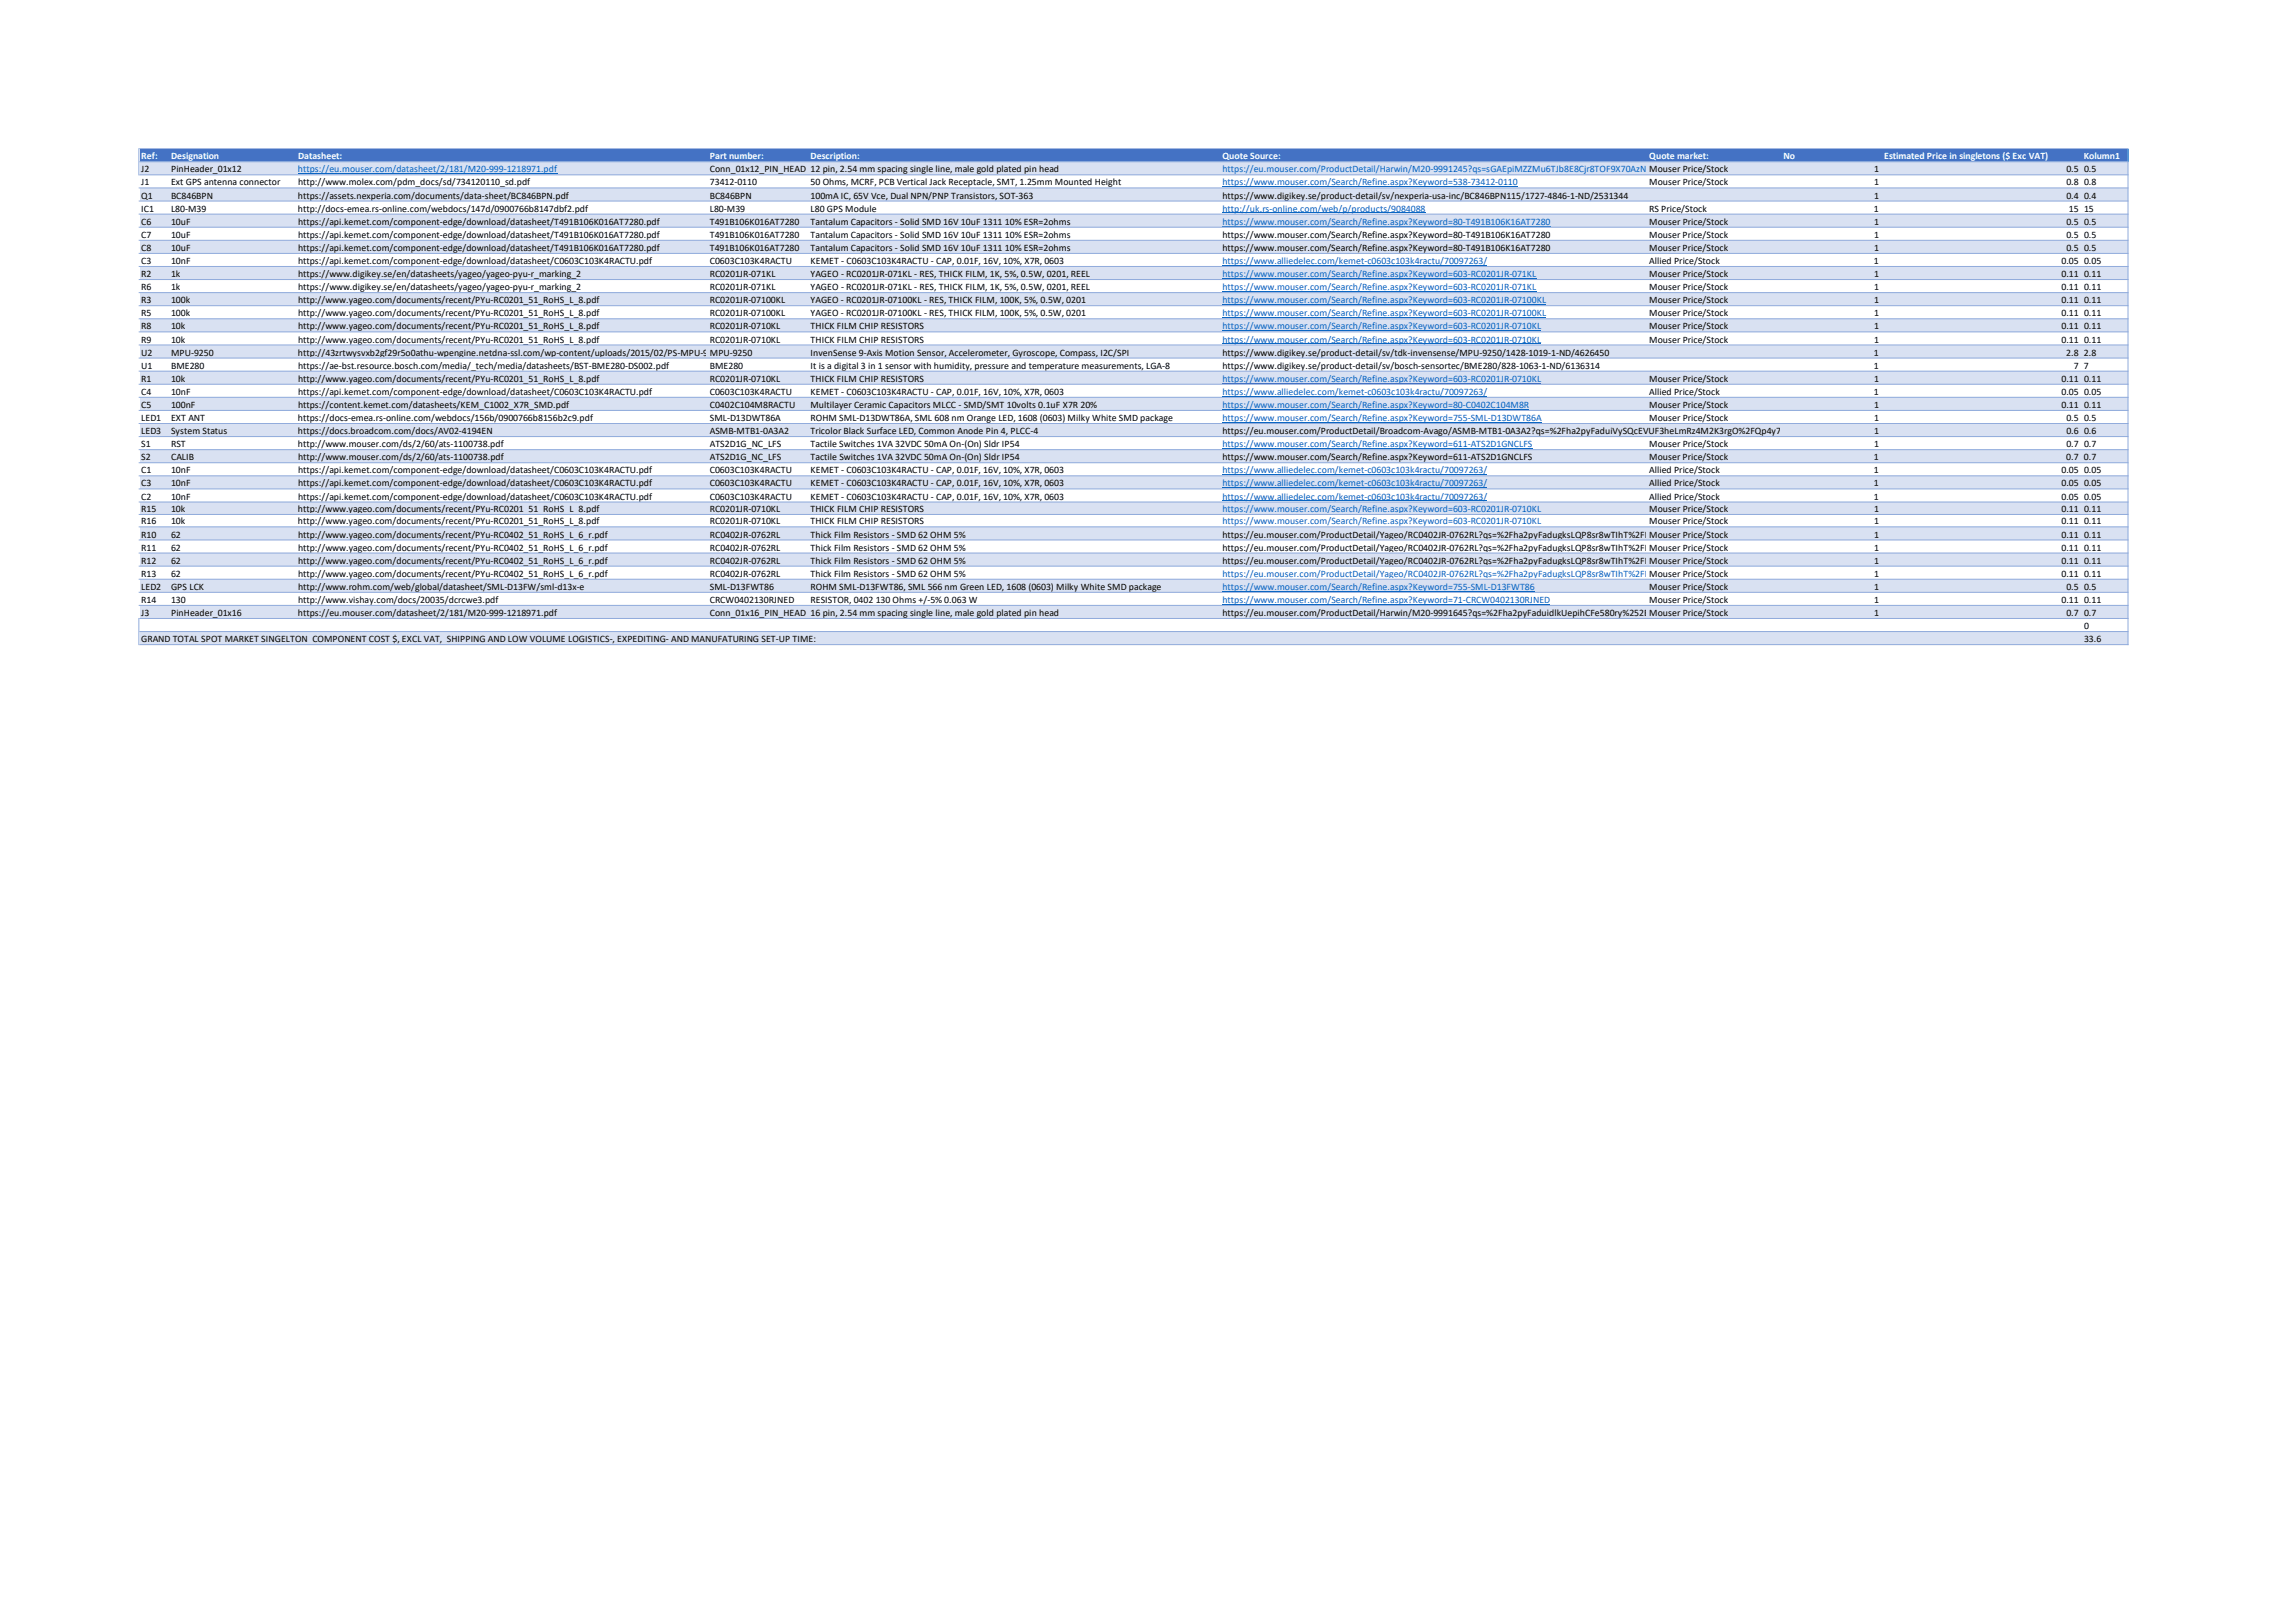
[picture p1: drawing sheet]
<svg xmlns="http://www.w3.org/2000/svg" width="297mm" height="210mm" viewBox="0 0 297 210" stroke-linecap="round" stroke-linejoin="round" font-family="sans-serif">
<defs><g id="words">
<g font-size="1.3" fill="#fff">
<text x="18.3" y="20.6">Ref:</text>
<text x="22.1" y="20.6">Designation</text>
<text x="38.6" y="20.6">Datasheet:</text>
<text x="91.9" y="20.6">Part number:</text>
<text x="104.9" y="20.6">Description:</text>
<text x="158.2" y="20.6">Quote Source:</text>
<text x="213.4" y="20.6">Quote market:</text>
<text x="230.8" y="20.6">No</text>
<text x="243.8" y="20.6">Estimated Price in singletons ($ Exc VAT)</text>
<text x="269.7" y="20.6">Kolumn1</text>
</g>
<g font-size="1.3">
<text x="18.3" y="22.3">J2</text>
<text x="22.1" y="22.3">PinHeader_01x12</text>
<text x="91.9" y="22.3">Conn_01x12_PIN_HEAD 12 pin, 2.54 mm spacing single line, male gold plated pin head</text>
<text x="242.5" y="22.3">1</text>
<text x="267.4" y="22.3">0.5 0.5</text>
<text x="18.3" y="24">J1</text>
<text x="18.3" y="25.7">Q1</text>
<text x="18.3" y="27.4">IC1</text>
<text x="18.3" y="29.1">C6</text>
<text x="22.1" y="24">Ext GPS antenna connector</text>
<text x="22.1" y="25.7">BC846BPN</text>
<text x="22.1" y="27.4">L80-M39</text>
<text x="22.1" y="29.1">10uF</text>
<text x="38.6" y="25.7">https://assets.nexperia.com/documents/data-sheet/BC846BPN.pdf</text>
<text x="38.6" y="27.4">http://docs-emea.rs-online.com/webdocs/147d/0900766b8147dbf2.pdf</text>
<text x="38.6" y="29.1">https://api.kemet.com/component-edge/download/datasheet/T491B106K016AT7280.pdf</text>
<text x="38.6" y="24">http://www.molex.com/pdm_docs/sd/734120110_sd.pdf</text>
<text x="91.9" y="25.7">BC846BPN</text>
<text x="91.9" y="29.1">T491B106K016AT7280</text>
<text x="91.9" y="27.4">L80-M39</text>
<text x="91.9" y="24">73412-0110</text>
<text x="104.9" y="24">50 Ohms, MCRF, PCB Vertical Jack Receptacle, SMT, 1.25mm Mounted Height</text>
<text x="104.9" y="25.7">100mA IC, 65V Vce, Dual NPN/PNP Transistors, SOT-363</text>
<text x="104.9" y="29.1">Tantalum Capacitors - Solid SMD 16V 10uF 1311 10% ESR=2ohms</text>
<text x="104.9" y="27.4">L80 GPS Module</text>
<text x="158.2" y="25.7">https://www.digikey.se/product-detail/sv/nexperia-usa-inc/BC846BPN115/1727-4846-1-ND/2531344</text>
<text x="213.4" y="24">Mouser Price/Stock</text>
<text x="213.4" y="27.4">RS Price/Stock</text>
<text x="213.4" y="29.1">Mouser Price/Stock</text>
<text x="242.5" y="27.4">1</text>
<text x="242.5" y="25.7">1</text>
<text x="242.5" y="24">1</text>
<text x="242.5" y="29.1">1</text>
<text x="267.4" y="25.7">0.4 0.4</text>
<text x="267.4" y="24">0.8 0.8</text>
<text x="267.4" y="29.1">0.5 0.5</text>
<text x="267.8" y="27.4">15 15</text>
<text x="18.3" y="30.8">C7</text>
<text x="18.3" y="32.5">C8</text>
<text x="18.3" y="34.2">C3</text>
<text x="18.3" y="35.9">R2</text>
<text x="22.1" y="35.9">1k</text>
<text x="22.1" y="30.8">10uF</text>
<text x="22.1" y="32.5">10uF</text>
<text x="22.1" y="34.2">10nF</text>
<text x="38.6" y="30.8">https://api.kemet.com/component-edge/download/datasheet/T491B106K016AT7280.pdf</text>
<text x="38.6" y="32.5">https://api.kemet.com/component-edge/download/datasheet/T491B106K016AT7280.pdf</text>
<text x="38.6" y="34.2">https://api.kemet.com/component-edge/download/datasheet/C0603C103K4RACTU.pdf</text>
<text x="38.6" y="35.9">https://www.digikey.se/en/datasheets/yageo/yageo-pyu-r_marking_2</text>
<text x="91.9" y="30.8">T491B106K016AT7280</text>
<text x="91.9" y="32.5">T491B106K016AT7280</text>
<text x="91.9" y="34.2">C0603C103K4RACTU</text>
<text x="91.9" y="35.9">RC0201JR-071KL</text>
<text x="104.9" y="34.2">KEMET - C0603C103K4RACTU - CAP, 0.01F, 16V, 10%, X7R, 0603</text>
<text x="104.9" y="35.9">YAGEO - RC0201JR-071KL - RES, THICK FILM, 1K, 5%, 0.5W, 0201, REEL</text>
<text x="104.9" y="30.8">Tantalum Capacitors - Solid SMD 16V 10uF 1311 10% ESR=2ohms</text>
<text x="104.9" y="32.5">Tantalum Capacitors - Solid SMD 16V 10uF 1311 10% ESR=2ohms</text>
<text x="158.2" y="30.8">https://www.mouser.com/Search/Refine.aspx?Keyword=80-T491B106K16AT7280</text>
<text x="158.2" y="32.5">https://www.mouser.com/Search/Refine.aspx?Keyword=80-T491B106K16AT7280</text>
<text x="213.4" y="34.2">Allied Price/Stock</text>
<text x="213.4" y="35.9">Mouser Price/Stock</text>
<text x="213.4" y="30.8">Mouser Price/Stock</text>
<text x="213.4" y="32.5">Mouser Price/Stock</text>
<text x="242.5" y="34.2">1</text>
<text x="242.5" y="30.8">1</text>
<text x="242.5" y="32.5">1</text>
<text x="242.5" y="35.9">1</text>
<text x="266.8" y="35.9">0.11 0.11</text>
<text x="266.8" y="34.2">0.05 0.05</text>
<text x="267.4" y="30.8">0.5 0.5</text>
<text x="267.4" y="32.5">0.5 0.5</text>
<text x="18.3" y="37.5">R6</text>
<text x="18.3" y="39.2">R3</text>
<text x="18.3" y="40.9">R5</text>
<text x="22.1" y="37.5">1k</text>
<text x="22.1" y="39.2">100k</text>
<text x="22.1" y="40.9">100k</text>
<text x="38.6" y="37.5">https://www.digikey.se/en/datasheets/yageo/yageo-pyu-r_marking_2</text>
<text x="38.6" y="39.2">http://www.yageo.com/documents/recent/PYu-RC0201_51_RoHS_L_8.pdf</text>
<text x="38.6" y="40.9">http://www.yageo.com/documents/recent/PYu-RC0201_51_RoHS_L_8.pdf</text>
<text x="91.9" y="39.2">RC0201JR-07100KL</text>
<text x="91.9" y="40.9">RC0201JR-07100KL</text>
<text x="91.9" y="37.5">RC0201JR-071KL</text>
<text x="104.9" y="37.5">YAGEO - RC0201JR-071KL - RES, THICK FILM, 1K, 5%, 0.5W, 0201, REEL</text>
<text x="104.9" y="39.2">YAGEO - RC0201JR-07100KL - RES, THICK FILM, 100K, 5%, 0.5W, 0201</text>
<text x="104.9" y="40.9">YAGEO - RC0201JR-07100KL - RES, THICK FILM, 100K, 5%, 0.5W, 0201</text>
<text x="213.4" y="37.5">Mouser Price/Stock</text>
<text x="213.4" y="39.2">Mouser Price/Stock</text>
<text x="213.4" y="40.9">Mouser Price/Stock</text>
<text x="242.5" y="37.5">1</text>
<text x="242.5" y="39.2">1</text>
<text x="242.5" y="40.9">1</text>
<text x="266.8" y="37.5">0.11 0.11</text>
<text x="266.8" y="39.2">0.11 0.11</text>
<text x="266.8" y="40.9">0.11 0.11</text>
<text x="18.3" y="42.6">R8</text>
<text x="18.3" y="44.3">R9</text>
<text x="18.3" y="46">U2</text>
<text x="18.3" y="47.7">U1</text>
<text x="22.1" y="42.6">10k</text>
<text x="22.1" y="44.3">10k</text>
<text x="22.1" y="46">MPU-9250</text>
<text x="22.1" y="47.7">BME280</text>
<text x="38.6" y="46">http://43zrtwysvxb2gf29r5o0athu-wpengine.netdna-ssl.com/wp-content/uploads/2015/02/PS-MPU-9250A-01-v1.1.pdf</text>
<text x="38.6" y="47.7">https://ae-bst.resource.bosch.com/media/_tech/media/datasheets/BST-BME280-DS002.pdf</text>
<text x="38.6" y="42.6">http://www.yageo.com/documents/recent/PYu-RC0201_51_RoHS_L_8.pdf</text>
<text x="38.6" y="44.3">http://www.yageo.com/documents/recent/PYu-RC0201_51_RoHS_L_8.pdf</text>
<text x="91.9" y="47.7">BME280</text>
<text x="91.9" y="42.6">RC0201JR-0710KL</text>
<text x="91.9" y="44.3">RC0201JR-0710KL</text>
<text x="91.9" y="46">MPU-9250</text>
<text x="104.9" y="47.7">It is a digital 3 in 1 sensor with humidity, pressure and temperature measurements, LGA-8</text>
<text x="104.9" y="42.6">THICK FILM CHIP RESISTORS</text>
<text x="104.9" y="44.3">THICK FILM CHIP RESISTORS</text>
<text x="104.9" y="46">InvenSense 9-Axis Motion Sensor, Accelerometer, Gyroscope, Compass, I2C/SPI</text>
<text x="158.2" y="46">https://www.digikey.se/product-detail/sv/tdk-invensense/MPU-9250/1428-1019-1-ND/4626450</text>
<text x="158.2" y="47.7">https://www.digikey.se/product-detail/sv/bosch-sensortec/BME280/828-1063-1-ND/6136314</text>
<text x="213.4" y="42.6">Mouser Price/Stock</text>
<text x="213.4" y="44.3">Mouser Price/Stock</text>
<text x="242.5" y="47.7">1</text>
<text x="242.5" y="46">1</text>
<text x="242.5" y="42.6">1</text>
<text x="242.5" y="44.3">1</text>
<text x="266.8" y="42.6">0.11 0.11</text>
<text x="266.8" y="44.3">0.11 0.11</text>
<text x="267.4" y="46">2.8 2.8</text>
<text x="268.4" y="47.7">7 7</text>
<text x="18.3" y="49.4">R1</text>
<text x="18.3" y="51.1">C4</text>
<text x="18.3" y="52.8">C5</text>
<text x="22.1" y="49.4">10k</text>
<text x="22.1" y="51.1">10nF</text>
<text x="22.1" y="52.8">100nF</text>
<text x="38.6" y="51.1">https://api.kemet.com/component-edge/download/datasheet/C0603C103K4RACTU.pdf</text>
<text x="38.6" y="52.8">https://content.kemet.com/datasheets/KEM_C1002_X7R_SMD.pdf</text>
<text x="38.6" y="49.4">http://www.yageo.com/documents/recent/PYu-RC0201_51_RoHS_L_8.pdf</text>
<text x="91.9" y="49.4">RC0201JR-0710KL</text>
<text x="91.9" y="52.8">C0402C104M8RACTU</text>
<text x="91.9" y="51.1">C0603C103K4RACTU</text>
<text x="104.9" y="51.1">KEMET - C0603C103K4RACTU - CAP, 0.01F, 16V, 10%, X7R, 0603</text>
<text x="104.9" y="49.4">THICK FILM CHIP RESISTORS</text>
<text x="104.9" y="52.8">Multilayer Ceramic Capacitors MLCC - SMD/SMT 10volts 0.1uF X7R 20%</text>
<text x="213.4" y="49.4">Mouser Price/Stock</text>
<text x="213.4" y="51.1">Allied Price/Stock</text>
<text x="213.4" y="52.8">Mouser Price/Stock</text>
<text x="242.5" y="51.1">1</text>
<text x="242.5" y="49.4">1</text>
<text x="242.5" y="52.8">1</text>
<text x="266.8" y="49.4">0.11 0.11</text>
<text x="266.8" y="52.8">0.11 0.11</text>
<text x="266.8" y="51.1">0.05 0.05</text>
<text x="18.3" y="54.5">LED1</text>
<text x="18.3" y="56.2">LED3</text>
<text x="18.3" y="57.9">S1</text>
<text x="18.3" y="59.6">S2</text>
<text x="22.1" y="54.5">EXT ANT</text>
<text x="22.1" y="56.2">System Status</text>
<text x="22.1" y="57.9">RST</text>
<text x="22.1" y="59.6">CALIB</text>
<text x="38.6" y="57.9">http://www.mouser.com/ds/2/60/ats-1100738.pdf</text>
<text x="38.6" y="56.2">https://docs.broadcom.com/docs/AV02-4194EN</text>
<text x="38.6" y="54.5">https://docs-emea.rs-online.com/webdocs/156b/0900766b8156b2c9.pdf</text>
<text x="38.6" y="59.6">http://www.mouser.com/ds/2/60/ats-1100738.pdf</text>
<text x="91.9" y="57.9">ATS2D1G_NC_LFS</text>
<text x="91.9" y="54.5">SML-D13DWT86A</text>
<text x="91.9" y="56.2">ASMB-MTB1-0A3A2</text>
<text x="91.9" y="59.6">ATS2D1G_NC_LFS</text>
<text x="104.9" y="59.6">Tactile Switches 1VA 32VDC 50mA On-(On) Sldr IP54</text>
<text x="104.9" y="57.9">Tactile Switches 1VA 32VDC 50mA On-(On) Sldr IP54</text>
<text x="104.9" y="54.5">ROHM SML-D13DWT86A, SML 608 nm Orange LED, 1608 (0603) Milky White SMD package</text>
<text x="104.9" y="56.2">Tricolor Black Surface LED, Common Anode Pin 4, PLCC-4</text>
<text x="158.2" y="59.6">https://www.mouser.com/Search/Refine.aspx?Keyword=611-ATS2D1GNCLFS</text>
<text x="158.2" y="56.2">https://eu.mouser.com/ProductDetail/Broadcom-Avago/ASMB-MTB1-0A3A2?qs=%2Fha2pyFaduiVySQcEVUF3heLmRz4M2K3rgO%2FQp4y7kW07fprwMhUhQ%3D%3D</text>
<text x="213.4" y="59.6">Mouser Price/Stock</text>
<text x="213.4" y="54.5">Mouser Price/Stock</text>
<text x="213.4" y="57.9">Mouser Price/Stock</text>
<text x="242.5" y="59.6">1</text>
<text x="242.5" y="56.2">1</text>
<text x="242.5" y="54.5">1</text>
<text x="242.5" y="57.9">1</text>
<text x="267.4" y="59.6">0.7 0.7</text>
<text x="267.4" y="56.2">0.6 0.6</text>
<text x="267.4" y="54.5">0.5 0.5</text>
<text x="267.4" y="57.9">0.7 0.7</text>
<text x="18.3" y="61.3">C1</text>
<text x="18.3" y="62.9">C3</text>
<text x="18.3" y="64.6">C2</text>
<text x="22.1" y="61.3">10nF</text>
<text x="22.1" y="62.9">10nF</text>
<text x="22.1" y="64.6">10nF</text>
<text x="38.6" y="61.3">https://api.kemet.com/component-edge/download/datasheet/C0603C103K4RACTU.pdf</text>
<text x="38.6" y="62.9">https://api.kemet.com/component-edge/download/datasheet/C0603C103K4RACTU.pdf</text>
<text x="38.6" y="64.6">https://api.kemet.com/component-edge/download/datasheet/C0603C103K4RACTU.pdf</text>
<text x="91.9" y="61.3">C0603C103K4RACTU</text>
<text x="91.9" y="62.9">C0603C103K4RACTU</text>
<text x="91.9" y="64.6">C0603C103K4RACTU</text>
<text x="104.9" y="61.3">KEMET - C0603C103K4RACTU - CAP, 0.01F, 16V, 10%, X7R, 0603</text>
<text x="104.9" y="62.9">KEMET - C0603C103K4RACTU - CAP, 0.01F, 16V, 10%, X7R, 0603</text>
<text x="104.9" y="64.6">KEMET - C0603C103K4RACTU - CAP, 0.01F, 16V, 10%, X7R, 0603</text>
<text x="213.4" y="61.3">Allied Price/Stock</text>
<text x="213.4" y="62.9">Allied Price/Stock</text>
<text x="213.4" y="64.6">Allied Price/Stock</text>
<text x="242.5" y="61.3">1</text>
<text x="242.5" y="62.9">1</text>
<text x="242.5" y="64.6">1</text>
<text x="266.8" y="61.3">0.05 0.05</text>
<text x="266.8" y="62.9">0.05 0.05</text>
<text x="266.8" y="64.6">0.05 0.05</text>
<text x="18.3" y="66.3">R15</text>
<text x="18.3" y="67.9">R16</text>
<text x="18.3" y="69.6">R10</text>
<text x="18.3" y="71.2">R11</text>
<text x="22.1" y="69.6">62</text>
<text x="22.1" y="71.2">62</text>
<text x="22.1" y="66.3">10k</text>
<text x="22.1" y="67.9">10k</text>
<text x="38.6" y="66.3">http://www.yageo.com/documents/recent/PYu-RC0201_51_RoHS_L_8.pdf</text>
<text x="38.6" y="67.9">http://www.yageo.com/documents/recent/PYu-RC0201_51_RoHS_L_8.pdf</text>
<text x="38.6" y="69.6">http://www.yageo.com/documents/recent/PYu-RC0402_51_RoHS_L_6_r.pdf</text>
<text x="38.6" y="71.2">http://www.yageo.com/documents/recent/PYu-RC0402_51_RoHS_L_6_r.pdf</text>
<text x="91.9" y="69.6">RC0402JR-0762RL</text>
<text x="91.9" y="71.2">RC0402JR-0762RL</text>
<text x="91.9" y="66.3">RC0201JR-0710KL</text>
<text x="91.9" y="67.9">RC0201JR-0710KL</text>
<text x="104.9" y="69.6">Thick Film Resistors - SMD 62 OHM 5%</text>
<text x="104.9" y="71.2">Thick Film Resistors - SMD 62 OHM 5%</text>
<text x="104.9" y="66.3">THICK FILM CHIP RESISTORS</text>
<text x="104.9" y="67.9">THICK FILM CHIP RESISTORS</text>
<text x="158.2" y="69.6">https://eu.mouser.com/ProductDetail/Yageo/RC0402JR-0762RL?qs=%2Fha2pyFadugksLQP8sr8wTIhT%2FMY8qooydCBOtxPGjnmPpSGa7sYls8%252BwVmLaa5w</text>
<text x="158.2" y="71.2">https://eu.mouser.com/ProductDetail/Yageo/RC0402JR-0762RL?qs=%2Fha2pyFadugksLQP8sr8wTIhT%2FMY8qooydCBOtxPGjnmPpSGa7sYls8%252BwVmLaa5w</text>
<text x="213.4" y="66.3">Mouser Price/Stock</text>
<text x="213.4" y="67.9">Mouser Price/Stock</text>
<text x="213.4" y="69.6">Mouser Price/Stock</text>
<text x="213.4" y="71.2">Mouser Price/Stock</text>
<text x="242.5" y="66.3">1</text>
<text x="242.5" y="67.9">1</text>
<text x="242.5" y="69.6">1</text>
<text x="242.5" y="71.2">1</text>
<text x="266.8" y="66.3">0.11</text>
<text x="266.8" y="67.9">0.11</text>
<text x="266.8" y="69.6">0.11 0.11</text>
<text x="266.8" y="71.2">0.11 0.11</text>
<text x="269.7" y="66.3">0.11</text>
<text x="269.7" y="67.9">0.11</text>
<text x="18.3" y="72.9">R12</text>
<text x="18.3" y="74.6">R13</text>
<text x="18.3" y="76.3">LED2</text>
<text x="22.1" y="72.9">62</text>
<text x="22.1" y="74.6">62</text>
<text x="22.1" y="76.3">GPS LCK</text>
<text x="38.6" y="76.3">http://www.rohm.com/web/global/datasheet/SML-D13FW/sml-d13x-e</text>
<text x="38.6" y="72.9">http://www.yageo.com/documents/recent/PYu-RC0402_51_RoHS_L_6_r.pdf</text>
<text x="38.6" y="74.6">http://www.yageo.com/documents/recent/PYu-RC0402_51_RoHS_L_6_r.pdf</text>
<text x="91.9" y="72.9">RC0402JR-0762RL</text>
<text x="91.9" y="74.6">RC0402JR-0762RL</text>
<text x="91.9" y="76.3">SML-D13FWT86</text>
<text x="104.9" y="72.9">Thick Film Resistors - SMD 62 OHM 5%</text>
<text x="104.9" y="74.6">Thick Film Resistors - SMD 62 OHM 5%</text>
<text x="104.9" y="76.3">ROHM SML-D13FWT86, SML 566 nm Green LED, 1608 (0603) Milky White SMD package</text>
<text x="158.2" y="72.9">https://eu.mouser.com/ProductDetail/Yageo/RC0402JR-0762RL?qs=%2Fha2pyFadugksLQP8sr8wTIhT%2FMY8qooydCBOtxPGjnmPpSGa7sYls8%252BwVmLaa5w</text>
<text x="213.4" y="72.9">Mouser Price/Stock</text>
<text x="213.4" y="74.6">Mouser Price/Stock</text>
<text x="213.4" y="76.3">Mouser Price/Stock</text>
<text x="242.5" y="72.9">1</text>
<text x="242.5" y="74.6">1</text>
<text x="242.5" y="76.3">1</text>
<text x="266.8" y="72.9">0.11 0.11</text>
<text x="266.8" y="74.6">0.11 0.11</text>
<text x="267.4" y="76.3">0.5 0.5</text>
<text x="18.3" y="78">R14</text>
<text x="18.3" y="79.7">J3</text>
<text x="18.3" y="83.1">GRAND TOTAL SPOT MARKET SINGELTON COMPONENT COST $, EXCL VAT, SHIPPING AND LOW VOLUME LOGISTICS-, EXPEDITING- AND MANUFATURING SET-UP TIME:</text>
<text x="22.1" y="78">130</text>
<text x="22.1" y="79.7">PinHeader_01x16</text>
<text x="38.6" y="79.7">https://eu.mouser.com/datasheet/2/181/M20-999-1218971.pdf</text>
<text x="38.6" y="78">http://www.vishay.com/docs/20035/dcrcwe3.pdf</text>
<text x="91.9" y="79.7">Conn_01x16_PIN_HEAD 16 pin, 2.54 mm spacing single line, male gold plated pin head</text>
<text x="91.9" y="78">CRCW0402130RJNED</text>
<text x="104.9" y="78">RESISTOR, 0402 130 Ohms +/-5% 0.063 W</text>
<text x="158.2" y="79.7">https://eu.mouser.com/ProductDetail/Harwin/M20-9991645?qs=%2Fha2pyFaduidlkUepihCFe580ry%252BZS1daUSnD%2FYtBpV30LGKthV%252B6A%3D%3D</text>
<text x="213.4" y="78">Mouser Price/Stock</text>
<text x="213.4" y="79.7">Mouser Price/Stock</text>
<text x="242.5" y="78">1</text>
<text x="242.5" y="79.7">1</text>
<text x="266.8" y="78">0.11 0.11</text>
<text x="267.4" y="79.7">0.7 0.7</text>
<text x="269.7" y="81.4">0</text>
<text x="269.7" y="83.1">33.6</text>
</g>
<g font-size="1.3" fill="#0563c1">
<text x="38.6" y="22.3">https://eu.mouser.com/datasheet/2/181/M20-999-1218971.pdf</text>
<text x="158.2" y="22.3">https://eu.mouser.com/ProductDetail/Harwin/M20-9991245?qs=sGAEpiMZZMu6TJb8E8Cjr8TOF9X70AzN Mouser Price/Stock</text>
<text x="158.2" y="24">https://www.mouser.com/Search/Refine.aspx?Keyword=538-73412-0110</text>
<text x="158.2" y="27.4">http://uk.rs-online.com/web/p/products/9084088</text>
<text x="158.2" y="29.1">https://www.mouser.com/Search/Refine.aspx?Keyword=80-T491B106K16AT7280</text>
<text x="158.2" y="34.2">https://www.alliedelec.com/kemet-c0603c103k4ractu/70097263/</text>
<text x="158.2" y="35.9">https://www.mouser.com/Search/Refine.aspx?Keyword=603-RC0201JR-071KL</text>
<text x="158.2" y="37.5">https://www.mouser.com/Search/Refine.aspx?Keyword=603-RC0201JR-071KL</text>
<text x="158.2" y="39.2">https://www.mouser.com/Search/Refine.aspx?Keyword=603-RC0201JR-07100KL</text>
<text x="158.2" y="40.9">https://www.mouser.com/Search/Refine.aspx?Keyword=603-RC0201JR-07100KL</text>
<text x="158.2" y="42.6">https://www.mouser.com/Search/Refine.aspx?Keyword=603-RC0201JR-0710KL</text>
<text x="158.2" y="44.3">https://www.mouser.com/Search/Refine.aspx?Keyword=603-RC0201JR-0710KL</text>
<text x="158.2" y="49.4">https://www.mouser.com/Search/Refine.aspx?Keyword=603-RC0201JR-0710KL</text>
<text x="158.2" y="51.1">https://www.alliedelec.com/kemet-c0603c103k4ractu/70097263/</text>
<text x="158.2" y="52.8">https://www.mouser.com/Search/Refine.aspx?Keyword=80-C0402C104M8R</text>
<text x="158.2" y="54.5">https://www.mouser.com/Search/Refine.aspx?Keyword=755-SML-D13DWT86A</text>
<text x="158.2" y="57.9">https://www.mouser.com/Search/Refine.aspx?Keyword=611-ATS2D1GNCLFS</text>
<text x="158.2" y="61.3">https://www.alliedelec.com/kemet-c0603c103k4ractu/70097263/</text>
<text x="158.2" y="62.9">https://www.alliedelec.com/kemet-c0603c103k4ractu/70097263/</text>
<text x="158.2" y="64.6">https://www.alliedelec.com/kemet-c0603c103k4ractu/70097263/</text>
<text x="158.2" y="66.3">https://www.mouser.com/Search/Refine.aspx?Keyword=603-RC0201JR-0710KL</text>
<text x="158.2" y="67.9">https://www.mouser.com/Search/Refine.aspx?Keyword=603-RC0201JR-0710KL</text>
<text x="158.2" y="74.6">https://eu.mouser.com/ProductDetail/Yageo/RC0402JR-0762RL?qs=%2Fha2pyFadugksLQP8sr8wTIhT%2FMY8qooydCBOtxPGjnmPpSGa7sYls8%252BwVmLaa5w</text>
<text x="158.2" y="76.3">https://www.mouser.com/Search/Refine.aspx?Keyword=755-SML-D13FWT86</text>
<text x="158.2" y="78">https://www.mouser.com/Search/Refine.aspx?Keyword=71-CRCW0402130RJNED</text>
</g>
</g></defs>
<path d="M18.1 19.4h257.3v1.6h-257.3z" fill="#4472c4"/>
<path d="M18.1 20.9h257.3v1.7h-257.3zM18.1 24.3h257.3v1.7h-257.3zM18.1 27.7h257.3v1.7h-257.3zM18.1 31.1h257.3v1.7h-257.3zM18.1 34.5h257.3v1.7h-257.3zM18.1 37.8h257.3v1.8h-257.3zM18.1 41.2h257.3v1.8h-257.3zM18.1 44.6h257.3v1.8h-257.3zM18.1 48h257.3v1.7h-257.3zM18.1 51.4h257.3v1.7h-257.3zM18.1 54.8h257.3v1.7h-257.3zM18.1 58.2h257.3v1.7h-257.3zM18.1 61.6h257.3v1.7h-257.3zM18.1 64.9h257.3v1.7h-257.3zM18.1 68.2h257.3v1.7h-257.3zM18.1 71.5h257.3v1.8h-257.3zM18.1 74.9h257.3v1.8h-257.3zM18.1 78.3h257.3v1.8h-257.3zM18.1 81.7h257.3v1.7h-257.3z" fill-rule="evenodd" fill="#d9e1f2"/>
<g fill="none" stroke="#0563c1" stroke-width=".13">
<path d="M38.6 22.5h33.5M158.2 24.2h38.2M158.2 27.6h26.3M158.2 29.3h42.5M158.2 34.3h34.3M158.2 36h40.6M158.2 37.7h40.6M158.2 39.4h41.9M158.2 41.1h41.9M158.2 42.8h41.3M158.2 44.5h41.3M158.2 49.6h41.3"/>
<path d="M158.2 51.3h34.3M158.2 53h39.7M158.2 54.7h41.3M158.2 58h40.1M158.2 61.4h34.3M158.2 63.1h34.3M158.2 64.8h34.3M158.2 76.5h40.4M158.2 78.2h42.4"/>
</g>
<g fill="#8ea9db">
<path d="M17.9 19.2h.1v3.5h-.1zM17.9 80h.1v3.5h-.1zM275.3 19.3h.2v64.2h-.2z" fill-rule="evenodd"/>
<path d="M18 19.2h257.5v.1h-257.5zM18 20.9h257.5v.1h-257.5zM18 22.6h257.5v.1h-257.5zM17.9 24.3h257.6v.1h-257.6zM17.9 26h257.6v.1h-257.6zM17.9 27.6h257.6v.2h-257.6zM17.9 29.3h257.6v.2h-257.6zM17.9 31h257.6v.2h-257.6zM17.9 32.7h257.6v.2h-257.6zM17.9 34.4h257.6v.1h-257.6zM17.9 36.1h257.6v.1h-257.6zM17.9 37.8h257.6v.1h-257.6zM17.9 39.5h257.6v.1h-257.6zM17.9 41.2h257.6v.1h-257.6zM17.9 42.9h257.6v.1h-257.6zM17.9 44.6h257.6v.1h-257.6zM17.9 46.3h257.6v.1h-257.6zM17.9 48h257.6v.1h-257.6zM17.9 49.7h257.6v.1h-257.6zM17.9 51.4h257.6v.1h-257.6zM17.9 53h257.6v.2h-257.6zM17.9 54.7h257.6v.2h-257.6zM17.9 56.4h257.6v.2h-257.6zM17.9 58.1h257.6v.2h-257.6zM17.9 59.8h257.6v.1h-257.6zM17.9 61.5h257.6v.1h-257.6zM17.9 63.2h257.6v.1h-257.6zM17.9 64.9h257.6v.1h-257.6zM17.9 66.5h257.6v.1h-257.6zM17.9 68.1h257.6v.1h-257.6zM17.9 69.8h257.6v.1h-257.6zM17.9 71.5h257.6v.1h-257.6zM17.9 73.2h257.6v.1h-257.6zM17.9 74.9h257.6v.1h-257.6zM17.9 76.6h257.6v.1h-257.6zM17.9 78.3h257.6v.1h-257.6zM18 80h257.5v.1h-257.5zM18 81.7h257.5v.1h-257.5zM18 83.4h257.5v.1h-257.5z" fill-rule="evenodd"/>
</g>
<use href="#words"/>
</svg>
